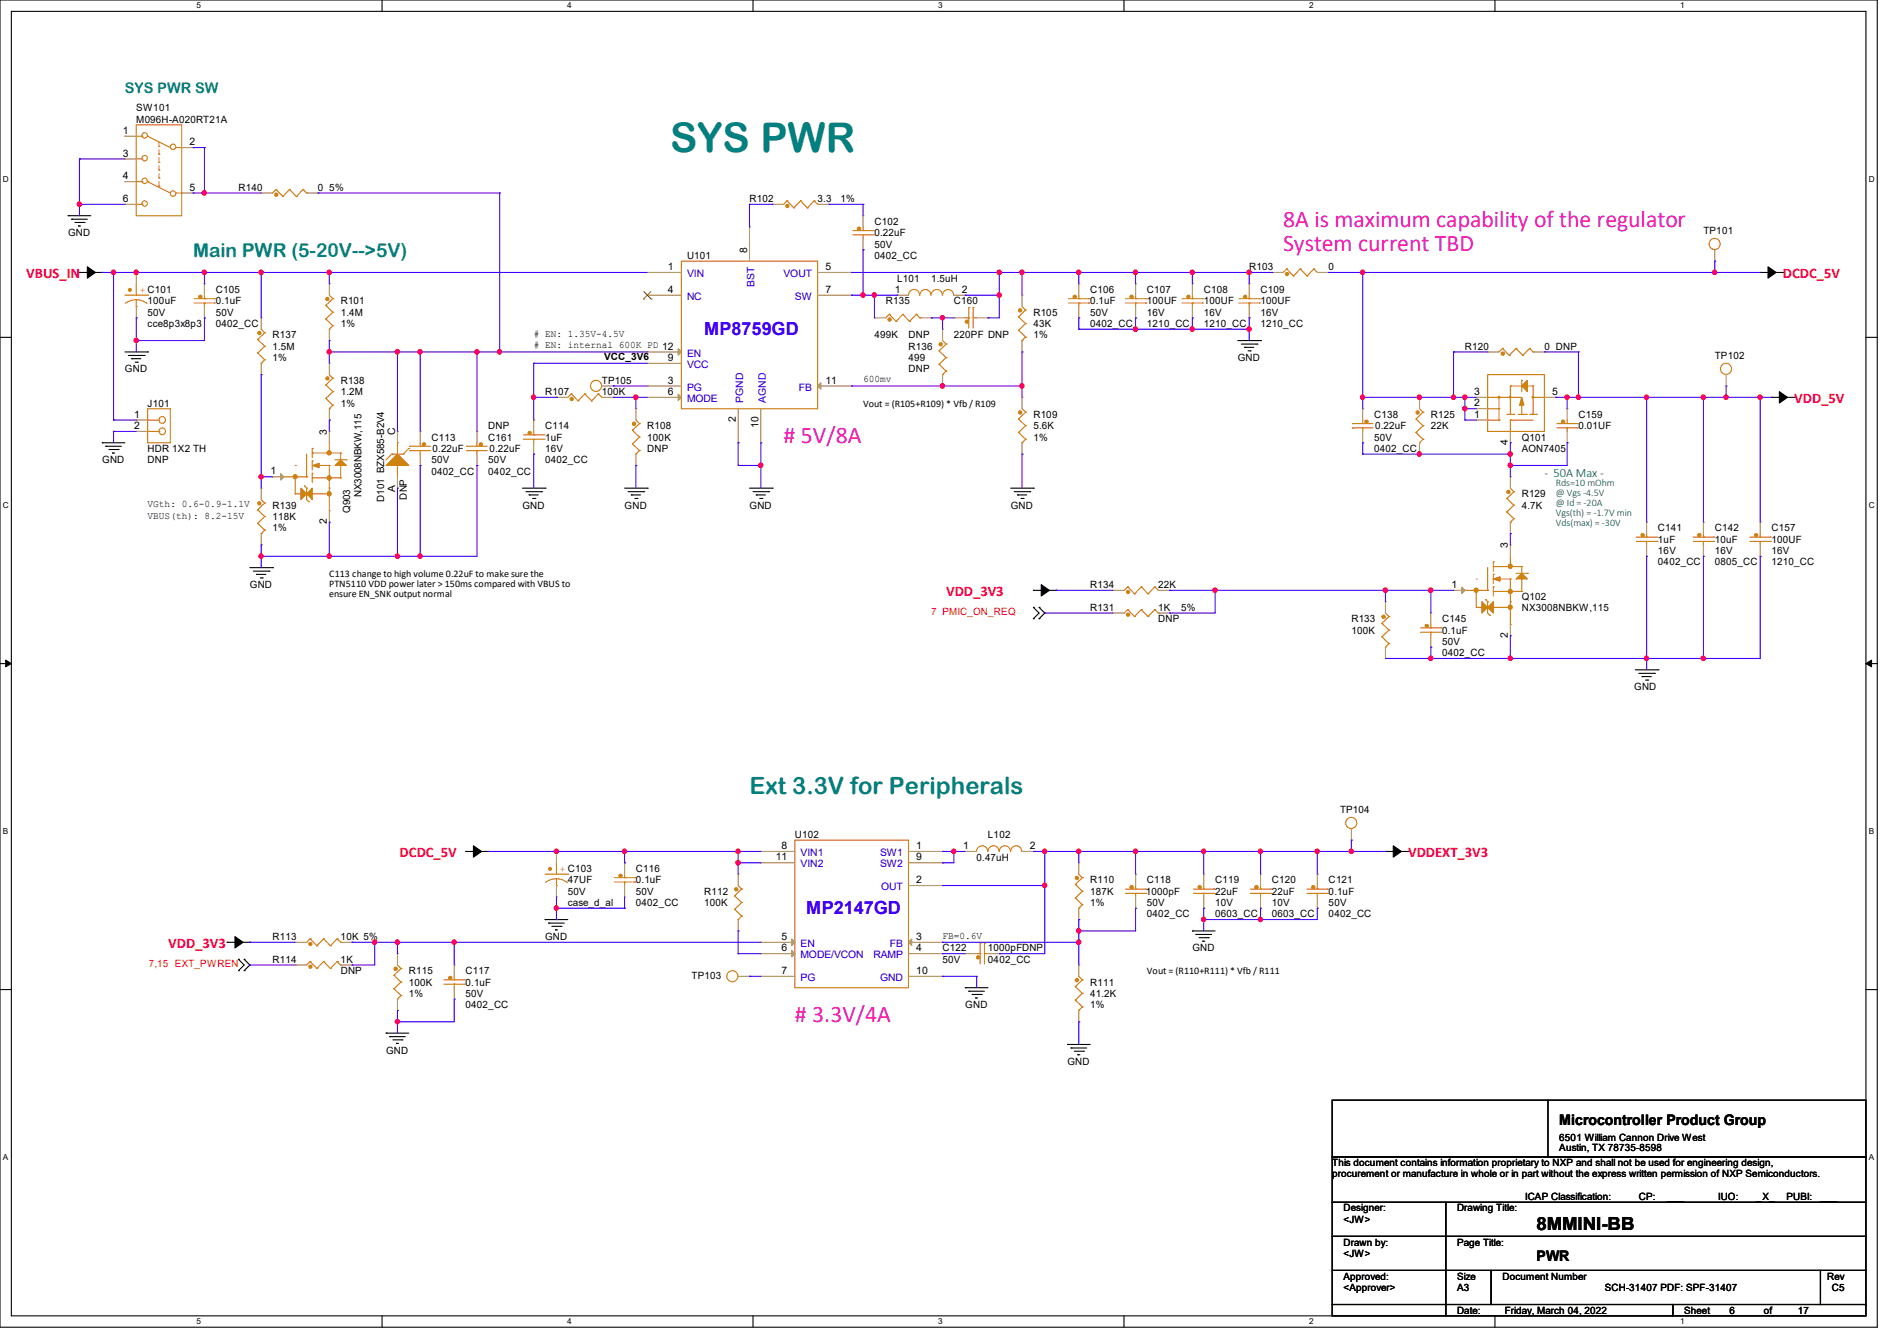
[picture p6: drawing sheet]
<svg xmlns="http://www.w3.org/2000/svg" width="297mm" height="210mm" viewBox="0 0 297 210" stroke-linecap="round" stroke-linejoin="round" font-family="sans-serif">
<defs><g id="words">
<text font-size="6.4" fill="#008080" x="104.9" y="23.8">SYS PWR</text>
<g font-size="3.7" fill="#f0f">
<text x="200.9" y="35.6">8A is maximum capability of the regulator</text>
<text x="200.9" y="39.3">System current TBD</text>
<text x="122.7" y="69.3"># 5V/8A</text>
<text x="124.5" y="160"># 3.3V/4A</text>
</g>
<text font-size="3.7" fill="#008080" x="117.3" y="124.4">Ext 3.3V for Peripherals</text>
<text font-size="3" fill="#008080" x="30.2" y="40.2">Main PWR (5-20V--&gt;5V)</text>
<g font-size="2.8" fill="#00f">
<text x="110.2" y="52.4">MP8759GD</text>
<text x="126.2" y="143.1">MP2147GD</text>
</g>
<text font-size="2.8" x="240.6" y="192.7">8MMINI-BB</text>
<text font-size="2.3" fill="#008080" x="19.6" y="14.6">SYS PWR SW</text>
<g font-size="2.3" fill="#f00">
<text x="4.1" y="43.6">VBUS_IN</text>
<text x="279.1" y="43.6">DCDC_5V</text>
<text x="280.9" y="63.2">VDD_5V</text>
<text x="148.1" y="93.4">VDD_3V3</text>
<text x="62.6" y="134.3">DCDC_5V</text>
<text x="220.5" y="134.3">VDDEXT_3V3</text>
<text x="26.3" y="148.5">VDD_3V3</text>
</g>
<g font-size="2.3">
<text x="244.1" y="176.2">Microcontroller Product Group</text>
<text x="240.6" y="197.5">PWR</text>
</g>
<text font-size="1.9" fill="#008000" x="241.8" y="74.8">- 50A Max -</text>
<g font-size="1.6">
<text x="21.3" y="17.4">SW101</text>
<text x="19.2" y="21">1</text>
<text x="21.3" y="19.2">M096H-A020RT21A</text>
<text x="29.7" y="22.7">2</text>
<text x="19.2" y="24.5">3</text>
<text x="19.2" y="28.1">4</text>
<text x="29.7" y="29.8">5</text>
<text x="37.3" y="29.9">R140</text>
<text x="49.8" y="29.9">0 5%</text>
<text x="19.2" y="31.6">6</text>
<text x="117.3" y="31.7">R102</text>
<text x="128" y="31.7">3.3</text>
<text x="131.6" y="31.7">1%</text>
<text x="136.9" y="35.2">C102</text>
<text x="10.7" y="37">GND</text>
<text x="107.6" y="40.6">U101</text>
<text x="117" y="39.7" transform="rotate(-90 117 39.7)">8</text>
<text x="136.9" y="37">0.22uF</text>
<text x="136.9" y="38.8">50V</text>
<text x="136.9" y="40.6">0402_CC</text>
<text x="266.7" y="36.7">TP101</text>
<text x="23.1" y="47.7">100uF</text>
<text x="33.8" y="45.9">C105</text>
<text x="33.8" y="47.7">0.1uF</text>
<text x="53.3" y="47.7">R101</text>
<text x="104.6" y="42.3">1</text>
<text x="104.6" y="45.8">4</text>
<text x="129.2" y="42.3">5</text>
<text x="129.2" y="45.8">7</text>
<text x="138.7" y="47.7">R135</text>
<text x="140.1" y="45.8">1</text>
<text x="140.5" y="44.1">L101</text>
<text x="145.8" y="44.1">1.5uH</text>
<text x="149.4" y="47.7">C160</text>
<text x="150.6" y="45.8">2</text>
<text x="170.7" y="45.9">C106</text>
<text x="170.7" y="47.7">0.1uF</text>
<text x="179.6" y="45.9">C107</text>
<text x="179.6" y="47.7">100UF</text>
<text x="188.5" y="45.9">C108</text>
<text x="188.5" y="47.7">100UF</text>
<text x="195.6" y="42.3">R103</text>
<text x="197.4" y="45.9">C109</text>
<text x="197.4" y="47.7">100UF</text>
<text x="208" y="42.3">0</text>
<text x="23.1" y="49.4">50V</text>
<text x="23.1" y="51.2">cce8p3x8p3</text>
<text x="33.8" y="49.4">50V</text>
<text x="33.8" y="51.2">0402_CC</text>
<text x="42.7" y="53">R137</text>
<text x="53.3" y="49.4">1.4M</text>
<text x="53.3" y="51.2">1%</text>
<text x="83.6" y="52.8"># EN: 1.35V-4.5V</text>
<text x="136.9" y="53">499K</text>
<text x="142.2" y="53">DNP</text>
<text x="149.4" y="53">220PF DNP</text>
<text x="161.8" y="49.4">R105</text>
<text x="161.8" y="51.2">43K</text>
<text x="161.8" y="53">1%</text>
<text x="170.7" y="49.4">50V</text>
<text x="170.7" y="51.2">0402_CC</text>
<text x="179.6" y="49.4">16V</text>
<text x="179.6" y="51.2">1210_CC</text>
<text x="188.5" y="49.4">16V</text>
<text x="188.5" y="51.2">1210_CC</text>
<text x="197.4" y="49.4">16V</text>
<text x="197.4" y="51.2">1210_CC</text>
<text x="19.6" y="58.3">GND</text>
<text x="42.7" y="54.8">1.5M</text>
<text x="42.7" y="56.6">1%</text>
<text x="83.6" y="54.6"># EN: internal 600K PD 12</text>
<text x="94.6" y="56.3">VCC_3V6</text>
<text x="104.6" y="56.5">9</text>
<text x="135.1" y="59.9">600mv</text>
<text x="142.2" y="54.8">R136</text>
<text x="142.2" y="56.6">499</text>
<text x="142.2" y="58.3">DNP</text>
<text x="193.8" y="56.6">GND</text>
<text x="229.4" y="54.8">R120</text>
<text x="241.8" y="54.8">0 DNP</text>
<text x="268.5" y="56.2">TP102</text>
<text x="21" y="65.4">1</text>
<text x="23.1" y="63.7">J101</text>
<text x="53.3" y="60.1">R138</text>
<text x="53.3" y="61.9">1.2M</text>
<text x="53.3" y="63.7">1%</text>
<text x="85.3" y="61.9">R107</text>
<text x="94.2" y="61.9">100K</text>
<text x="94.2" y="60.1">TP105</text>
<text x="104.6" y="60.1">3</text>
<text x="104.6" y="61.8">6</text>
<text x="129.2" y="60.1">11</text>
<text x="135.1" y="63.7">Vout = (R105+R109) * Vfb / R109</text>
<text x="161.8" y="65.4">R109</text>
<text x="215.1" y="65.4">C138</text>
<text x="224" y="65.4">R125</text>
<text x="230.8" y="61.8">3</text>
<text x="230.8" y="63.6">2</text>
<text x="230.8" y="65.4">1</text>
<text x="243" y="61.8">5</text>
<text x="247.1" y="65.4">C159</text>
<text x="21" y="67.2">2</text>
<text x="23.1" y="70.8">HDR 1X2 TH</text>
<text x="51.2" y="68.1" transform="rotate(-90 51.2 68.1)">3</text>
<text x="61.8" y="68.1" transform="rotate(-90 61.8 68.1)">C</text>
<text x="67.6" y="69">C113</text>
<text x="67.7" y="70.8">0.22uF</text>
<text x="76.5" y="69">C161</text>
<text x="76.5" y="67.2">DNP</text>
<text x="76.6" y="70.8">0.22uF</text>
<text x="85.3" y="67.2">C114</text>
<text x="85.3" y="69">1uF</text>
<text x="85.3" y="70.8">16V</text>
<text x="101.3" y="67.2">R108</text>
<text x="101.3" y="69">100K</text>
<text x="101.3" y="70.8">DNP</text>
<text x="115.2" y="66.1" transform="rotate(-90 115.2 66.1)">2</text>
<text x="118.7" y="67" transform="rotate(-90 118.7 67)">10</text>
<text x="161.8" y="67.2">5.6K</text>
<text x="161.8" y="69">1%</text>
<text x="215.1" y="69">50V</text>
<text x="215.1" y="70.8">0402_CC</text>
<text x="215.3" y="67.2">0.22uF</text>
<text x="224" y="67.2">22K</text>
<text x="236.1" y="69.7" transform="rotate(-90 236.1 69.7)">4</text>
<text x="238.3" y="69">Q101</text>
<text x="238.3" y="70.8">AON7405</text>
<text x="247.1" y="67.2">0.01UF</text>
<text x="16" y="72.6">GND</text>
<text x="23.1" y="72.6">DNP</text>
<text x="42.3" y="74.3">1</text>
<text x="56.6" y="77.9" transform="rotate(-90 56.6 77.9)">NX3008NBKW,115</text>
<text x="61.8" y="77" transform="rotate(-90 61.8 77)">A</text>
<text x="67.6" y="72.6">50V</text>
<text x="67.6" y="74.3">0402_CC</text>
<text x="76.5" y="72.6">50V</text>
<text x="76.5" y="74.3">0402_CC</text>
<text x="85.3" y="72.6">0402_CC</text>
<text x="238.3" y="77.9">R129</text>
<text x="23.1" y="79.5">VGth: 0.6-0.9-1.1V</text>
<text x="23.1" y="81.2">VBUS(th): 8.2-15V</text>
<text x="42.7" y="79.7">R139</text>
<text x="42.7" y="81.4">118K</text>
<text x="42.7" y="83.2">1%</text>
<text x="51.2" y="82.1" transform="rotate(-90 51.2 82.1)">2</text>
<text x="54.8" y="80.3" transform="rotate(-90 54.8 80.3)">Q903</text>
<text x="60.2" y="78.6" transform="rotate(-90 60.2 78.6)">D101 BZX585-B2V4</text>
<text x="63.7" y="78.2" transform="rotate(-90 63.7 78.2)">DNP</text>
<text x="81.8" y="79.7">GND</text>
<text x="97.8" y="79.7">GND</text>
<text x="117.3" y="79.7">GND</text>
<text x="158.2" y="79.7">GND</text>
<text x="238.3" y="79.7">4.7K</text>
<text x="259.6" y="83.2">C141</text>
<text x="268.5" y="83.2">C142</text>
<text x="277.4" y="83.2">C157</text>
<text x="236.1" y="85.9" transform="rotate(-90 236.1 85.9)">3</text>
<text x="259.6" y="85">1uF</text>
<text x="259.6" y="86.8">16V</text>
<text x="259.6" y="88.6">0402_CC</text>
<text x="268.5" y="85">10uF</text>
<text x="268.5" y="86.8">16V</text>
<text x="268.5" y="88.6">0805_CC</text>
<text x="277.4" y="85">100UF</text>
<text x="277.4" y="86.8">16V</text>
<text x="277.4" y="88.6">1210_CC</text>
<text x="39.1" y="92.1">GND</text>
<text x="51.6" y="90.4">C113 change to high volume 0.22uF to make sure the</text>
<text x="51.6" y="91.9">PTN5110 VDD power later &gt; 150ms compared with VBUS to</text>
<text x="51.6" y="93.5">ensure EN_SNK output normal</text>
<text x="170.7" y="95.7">R131</text>
<text x="170.7" y="92.1">R134</text>
<text x="181.4" y="95.7">1K</text>
<text x="181.4" y="92.1">22K</text>
<text x="184.9" y="95.7">5%</text>
<text x="227.2" y="92.1">1</text>
<text x="238.3" y="93.9">Q102</text>
<text x="238.3" y="95.7">NX3008NBKW,115</text>
<text x="181.4" y="97.4">DNP</text>
<text x="211.6" y="97.4">R133</text>
<text x="211.6" y="99.2">100K</text>
<text x="225.8" y="97.4">C145</text>
<text x="225.8" y="99.2">0.1uF</text>
<text x="225.8" y="101">50V</text>
<text x="236.1" y="99.9" transform="rotate(-90 236.1 99.9)">2</text>
<text x="225.8" y="102.8">0402_CC</text>
<text x="255.9" y="108.1">GND</text>
<text x="124.5" y="131.2">U102</text>
<text x="154.7" y="131.2">L102</text>
<text x="209.8" y="127.3">TP104</text>
<text x="99.6" y="136.6">C116</text>
<text x="121.5" y="134.7">11</text>
<text x="122.3" y="133">8</text>
<text x="143.5" y="134.7">9</text>
<text x="143.5" y="133">1</text>
<text x="150.8" y="133">1</text>
<text x="152.9" y="134.8">0.47uH</text>
<text x="161.2" y="133">2</text>
<text x="88.9" y="138.3">47UF</text>
<text x="88.9" y="140.1">50V</text>
<text x="88.9" y="141.9">case_d_al</text>
<text x="99.6" y="138.3">0.1uF</text>
<text x="99.6" y="140.1">50V</text>
<text x="99.6" y="141.9">0402_CC</text>
<text x="110.2" y="140.1">R112</text>
<text x="110.2" y="141.9">100K</text>
<text x="143.5" y="138.3">2</text>
<text x="170.7" y="138.3">R110</text>
<text x="170.7" y="140.1">187K</text>
<text x="170.7" y="141.9">1%</text>
<text x="179.4" y="140.1">1000pF</text>
<text x="179.6" y="138.3">C118</text>
<text x="179.6" y="143.7">0402_CC</text>
<text x="179.6" y="141.9">50V</text>
<text x="190.2" y="138.3">C119</text>
<text x="190.2" y="140.1">22uF</text>
<text x="190.2" y="141.9">10V</text>
<text x="190.2" y="143.7">0603_CC</text>
<text x="199.1" y="138.3">C120</text>
<text x="199.1" y="140.1">22uF</text>
<text x="199.1" y="141.9">10V</text>
<text x="199.1" y="143.7">0603_CC</text>
<text x="208" y="138.3">C121</text>
<text x="208" y="140.1">0.1uF</text>
<text x="208" y="141.9">50V</text>
<text x="208" y="143.7">0402_CC</text>
<text x="42.7" y="147.2">R113</text>
<text x="53.3" y="147.2">10K 5%</text>
<text x="85.3" y="147.2">GND</text>
<text x="122.3" y="149">6</text>
<text x="122.3" y="147.2">5</text>
<text x="143.5" y="149">4</text>
<text x="143.5" y="147.2">3</text>
<text x="147.6" y="149">C122</text>
<text x="147.6" y="147">FB=0.6V</text>
<text x="154.7" y="149">1000pFDNP</text>
<text x="186.7" y="149">GND</text>
<text x="42.7" y="150.8">R114</text>
<text x="53.3" y="150.8">1K</text>
<text x="53.3" y="152.6">DNP</text>
<text x="64" y="152.6">R115</text>
<text x="64" y="154.3">100K</text>
<text x="72.9" y="152.6">C117</text>
<text x="72.9" y="154.3">0.1uF</text>
<text x="108.3" y="153.3">TP103</text>
<text x="122.3" y="152.5">7</text>
<text x="143.5" y="152.5">10</text>
<text x="147.6" y="150.8">50V</text>
<text x="154.7" y="150.8">0402_CC</text>
<text x="170.7" y="154.3">R111</text>
<text x="179.6" y="152.6">Vout = (R110+R111) * Vfb / R111</text>
<text x="64" y="156.1">1%</text>
<text x="72.9" y="156.1">50V</text>
<text x="72.9" y="157.9">0402_CC</text>
<text x="151.1" y="157.9">GND</text>
<text x="170.7" y="156.1">41.2K</text>
<text x="170.7" y="157.9">1%</text>
<text x="60.5" y="165">GND</text>
<text x="167.1" y="166.8">GND</text>
<text x="244.1" y="178.7">6501 William Cannon Drive West</text>
<text x="208.6" y="182.6">This document contains information proprietary to NXP and shall not be used for engineering design,</text>
<text x="208.6" y="184.4">procurement or manufacture in whole or in part without the express written permission of NXP Semiconductors.</text>
<text x="244.1" y="180.3">Austin, TX 78735-8598</text>
<text x="210.4" y="189.7">Designer:</text>
<text x="210.4" y="191.5">&lt;JW&gt;</text>
<text x="228.1" y="189.7">Drawing Title:</text>
<text x="238.8" y="188">ICAP Classification:</text>
<text x="256.6" y="188">CP:</text>
<text x="261" y="188">___</text>
<text x="269" y="188">IUO:</text>
<text x="275" y="188">_X_</text>
<text x="279.7" y="188">PUBI:</text>
<text x="285" y="188">___</text>
<text x="210.4" y="195.1">Drawn by:</text>
<text x="210.4" y="196.8">&lt;JW&gt;</text>
<text x="228.1" y="195.1">Page Title:</text>
<text x="210.4" y="200.4">Approved:</text>
<text x="210.4" y="202.2">&lt;Approver&gt;</text>
<text x="228.1" y="200.4">Size</text>
<text x="228.1" y="202.2">A3</text>
<text x="235.2" y="200.4">Document Number</text>
<text x="251.2" y="202.2">SCH-31407 PDF: SPF-31407</text>
<text x="286.1" y="200.4">Rev</text>
<text x="286.8" y="202.2">C5</text>
<text x="228.1" y="205.7">Date:</text>
<text x="235.6" y="205.7">Friday, March 04, 2022</text>
<text x="263.7" y="205.7">Sheet</text>
<text x="270.8" y="205.7">6</text>
<text x="276.1" y="205.7">of</text>
<text x="281.5" y="205.7">17</text>
</g>
<g font-size="1.6" fill="#cc8006">
<text x="21.9" y="45.8">+ C101</text>
<text x="87.7" y="136.5">+ C103</text>
</g>
<g font-size="1.6" fill="#00c">
<text x="107.6" y="43.4">VIN</text>
<text x="107.6" y="46.9">NC</text>
<text x="118.1" y="45" transform="rotate(-90 118.1 45)">BST</text>
<text x="122.7" y="43.4">VOUT</text>
<text x="124.5" y="46.9">SW</text>
<text x="107.6" y="57.6">VCC</text>
<text x="107.6" y="55.8">EN</text>
<text x="107.6" y="61.2">PG</text>
<text x="107.6" y="63">MODE</text>
<text x="116.3" y="63.1" transform="rotate(-90 116.3 63.1)">PGND</text>
<text x="119.9" y="63.1" transform="rotate(-90 119.9 63.1)">AGND</text>
<text x="125.1" y="61.2">FB</text>
<text x="125.3" y="134.1">VIN1</text>
<text x="125.3" y="135.8">VIN2</text>
<text x="137.8" y="135.8">SW2</text>
<text x="137.8" y="134.1">SW1</text>
<text x="138" y="139.4">OUT</text>
<text x="125.3" y="148.3">EN</text>
<text x="139.3" y="148.3">FB</text>
<text x="125.3" y="150.1">MODE/VCON</text>
<text x="125.3" y="153.6">PG</text>
<text x="136.8" y="150.1">RAMP</text>
<text x="137.8" y="153.6">GND</text>
</g>
<g font-size="1.6" fill="#008000">
<text x="243.6" y="76.2">Rds=10 mOhm</text>
<text x="243.6" y="77.7">@ Vgs -4.5V</text>
<text x="243.6" y="79.3">@ Id = -20A</text>
<text x="243.6" y="80.9">Vgs(th) = -1.7V min</text>
<text x="243.6" y="82.4">Vds(max) = -30V</text>
</g>
<g font-size="1.6" fill="#f00">
<text x="145.8" y="96.4">7 PMIC_ON_REQ</text>
<text x="23.3" y="151.5">7,15 EXT_PWREN</text>
</g>
<g font-size="1.3">
<text x="30.8" y="1.3">5</text>
<text x="88.8" y="1.3">4</text>
<text x="146.9" y="1.3">3</text>
<text x="205" y="1.3">2</text>
<text x="263.1" y="1.3">1</text>
<text x=".5" y="28.4">D</text>
<text x="292.6" y="28.4">D</text>
<text x=".5" y="79.5">C</text>
<text x="292.6" y="79.5">C</text>
<text x=".5" y="130.6">B</text>
<text x="292.6" y="130.6">B</text>
<text x=".5" y="181.7">A</text>
<text x="292.6" y="181.7">A</text>
<text x="30.8" y="207.4">5</text>
<text x="88.8" y="207.4">4</text>
<text x="146.9" y="207.4">3</text>
<text x="205" y="207.4">2</text>
<text x="263.1" y="207.4">1</text>
</g>
</g></defs>
<path d="M0 0h293.9v207.9h-293.9zM1.8 1.8h290.3v204.3h-290.3z" fill="none" stroke="#000" stroke-width=".17"/>
<g fill="#fff">
<path d="M30.8 .2h.7v1.4h-.7z"/>
<path d="M30.8 206.2h.7v1.4h-.7z"/>
</g>
<path d="M59.8 0v1.8M59.8 206.1v1.8" fill="none" stroke="#000" stroke-width=".17"/>
<g fill="#fff">
<path d="M88.8 .2h.7v1.4h-.7z"/>
<path d="M88.8 206.2h.7v1.4h-.7z"/>
</g>
<path d="M117.9 0v1.8M117.9 206.1v1.8" fill="none" stroke="#000" stroke-width=".17"/>
<g fill="#fff">
<path d="M146.9 .2h.7v1.4h-.7z"/>
<path d="M146.9 206.2h.7v1.4h-.7z"/>
</g>
<path d="M176 0v1.8M176 206.1v1.8" fill="none" stroke="#000" stroke-width=".17"/>
<g fill="#fff">
<path d="M205 .2h.7v1.4h-.7z"/>
<path d="M205 206.2h.7v1.4h-.7z"/>
</g>
<path d="M234.1 0v1.8M234.1 206.1v1.8" fill="none" stroke="#000" stroke-width=".17"/>
<g fill="#fff">
<path d="M263.1 .2h.6v1.4h-.6z"/>
<path d="M263.1 206.2h.6v1.4h-.6z"/>
<path d="M.5 27.3h.9v1.4h-.9z"/>
<path d="M292.6 27.3h.9v1.4h-.9z"/>
<path d="M.5 78.4h.9v1.4h-.9z"/>
<path d="M292.6 78.4h.9v1.4h-.9z"/>
</g>
<path d="M0 52.8h1.8M292.1 52.8h1.8" fill="none" stroke="#000" stroke-width=".17"/>
<g fill="#fff">
<path d="M.5 129.5h.8v1.4h-.8z"/>
<path d="M292.6 129.5h.8v1.4h-.8z"/>
</g>
<path d="M0 103.9h1.8M292.1 103.9h1.8" fill="none" stroke="#000" stroke-width=".17"/>
<path d="M.9 103.4l.9 .5-.9 .5zM292.1 103.9l.9-.5v1z" fill="#000" stroke="#000" stroke-width=".16"/>
<g fill="#fff">
<path d="M.5 180.5h.8v1.4h-.8z"/>
<path d="M292.6 180.5h.8v1.4h-.8z"/>
</g>
<g fill="none" stroke="#000" stroke-width=".17">
<path d="M10.7 33.8h.1M10.7 33.8h3.5M11.2 34.3h.1M11.2 34.3h2.5M11.7 34.8h1.5M12.3 35.4h.1M12.3 35.4h.3M13.2 34.8h.1M12.4 42.7h.1M12.4 42.7h2M14.8 42.7h1.2M16 42.7h.1"/>
<path d="M19.6 55.1h3.5M20.1 55.7h2.5M20.6 56.2h.1M20.6 56.2h1.5M21.2 56.7h.3M21.5 56.7h.1M22.6 55.7h.1M23.1 55.1h.1M193.8 53.3h3.6M194.4 53.9h2.4M194.9 54.4h.1M194.9 54.4h1.4"/>
<path d="M195.4 54.9h.3M195.7 54.9h.1M196.8 53.9h.1M197.4 53.3h.1M275.6 42.7h.1M275.6 42.7h1.2M277.2 42.7h1.9M279.1 42.7h.1M16 69.3h.1M16 69.3h3.6M16.6 69.9h.1M16.6 69.9h2.4"/>
<path d="M17.1 70.4h1.4M17.6 71h.1M17.6 71h.3M18.5 70.4h.1M81.8 76.5h3.5M82.3 77h2.5M82.8 77.5h.1M82.8 77.5h1.5M83.4 78.1h.3M83.7 78.1h.1M84.8 77h.1M85.3 76.5h.1"/>
<path d="M97.8 76.5h3.5M98.3 77h2.5M98.8 77.5h.1M98.8 77.5h1.5M99.4 78.1h.3M99.7 78.1h.1M100.8 77h.1M101.3 76.5h.1M117.3 76.5h3.6M117.9 77h2.5M118.4 77.5h.1M118.4 77.5h1.4"/>
<path d="M119 78.1h.3M119.3 78.1h.1M120.4 77h.1M120.9 76.5h.1M158.2 76.5h3.6M158.8 77h2.4M159.3 77.5h.1M159.3 77.5h1.4M159.9 78.1h.3M160.2 78.1h.1M161.2 77h.1M161.8 76.5h.1"/>
<path d="M277.4 62.2h.1M277.4 62.2h1.2M279 62.2h1.9M280.9 62.2h.1M39.1 88.9h3.6M39.7 89.5h2.4M40.2 90h.1M40.2 90h1.4M40.7 90.5h.4M41.1 90.5h.1M42.1 89.5h.1M42.7 88.9h.1"/>
<path d="M161.8 92.5h.1M161.8 96.9h.1M161.8 95.1h.1M161.8 92.5h1.9M161.8 95.1l.9 .9-.9 .9M162.7 95.1h.1M162.7 96.9h.1M162.7 95.1l.9 .9-.9 .9M164.1 92.5h1.3M165.4 92.5h.1M256 104.9h3.6M256.6 105.5h2.4"/>
<path d="M257.1 106h.1M257.1 106h1.4M257.6 106.5h.4M258 106.5h.1M259 105.5h.1M259.6 104.9h.1M72.9 133.3h.1M72.9 133.3h1.9M75.2 133.3h1.3M76.5 133.3h.1M216.9 133.3h.1M216.9 133.3h1.2"/>
<path d="M218.5 133.3h2M220.5 133.3h.1M0 155h1.8M35.6 147.6h.1M35.6 147.6h1.9M37.3 152h.1M37.3 150.2h.1M37.3 150.2l.9 .9-.9 .9M37.9 147.6h1.2M38.2 150.2h.1M38.2 152h.1M38.2 150.2l.9 .9-.9 .9"/>
<path d="M39.1 147.6h.1M85.3 144h.1M85.3 144h3.6M85.9 144.6h.1M85.9 144.6h2.4M86.4 145.1h1.4M87 145.6h.1M87 145.6h.3M87.8 145.1h.1M151.1 154.7h.1M151.1 154.7h3.6M151.7 155.2h.1"/>
<path d="M151.7 155.2h2.4M152.2 155.7h1.4M152.7 156.3h.1M152.7 156.3h.4M153.6 155.7h.1M186.7 145.8h.1M186.7 145.8h3.5M187.2 146.3h.1M187.2 146.3h2.5M187.7 146.9h1.5M188.3 147.4h.1M188.3 147.4h.3"/>
<path d="M189.2 146.9h.1M292.1 155h1.8M60.5 161.8h.1M60.5 161.8h3.5M61 162.3h.1M61 162.3h2.5M61.5 162.9h1.4M62.1 163.4h.1M62.1 163.4h.3M62.9 162.9h.1M167.1 163.6h.1M167.1 163.6h3.6"/>
<path d="M167.7 164.1h.1M167.7 164.1h2.4M168.2 164.6h1.4M168.7 165.2h.1M168.7 165.2h.4M169.6 164.6h.1M208.6 172.3h83.5v8.9h-83.5zM242.4 172.3v8.9M208.6 188.3h17.8v5.3h-17.8zM208.6 193.6h17.8v5.4h-17.8zM208.6 199h17.8v5.3h-17.8zM208.6 181.2h83.5v7.1h-83.5z"/>
<path d="M226.4 188.3h65.7v5.3h-65.7zM226.4 193.6h65.7v5.4h-65.7zM226.4 199h7.1v5.3h-7.1zM233.5 199h51.5v5.3h-51.5zM242.4 181.2h.1M285 199h7.1v5.3h-7.1zM208.6 204.3h17.8v1.8h-17.8zM226.4 204.3h35.5v1.8h-35.5zM261.9 204.3h30.2v1.8h-30.2z"/>
</g>
<g fill="#000" stroke="#000" stroke-width=".17">
<path d="M13.7 41.8l1.2 .9-1.2 .9z" fill-rule="evenodd"/>
<path d="M276.8 41.8l1.3 .9-1.3 .9z" fill-rule="evenodd"/>
<path d="M278.6 61.3l1.3 .9-1.3 .9z" fill-rule="evenodd"/>
<path d="M163 91.6l1.3 .9-1.3 .8z" fill-rule="evenodd"/>
<path d="M74.1 132.5l1.3 .8-1.3 .9z" fill-rule="evenodd"/>
<path d="M218.1 132.5l1.3 .8-1.3 .9z" fill-rule="evenodd"/>
<path d="M36.8 146.7l1.3 .9-1.3 .9z" fill-rule="evenodd"/>
</g>
<g fill="none" stroke="#cc8006" stroke-width=".17">
<path d="M21.3 19.6h7.1v14.2h-7.1zM21.3 21.3h.9M21.3 24.9h.9M21.3 28.4h.9M21.3 32h.9M22.2 21.3h.1M22.2 24.9h.1M22.2 28.4h.1M22.2 32h.1M23.1 21.3h.1M23.1 28.4h.1M23.1 21.3l3.6 1.8"/>
<path d="M23.1 28.4l3.6 1.8M24.9 22.9h.1M24.9 24.2h.1M24.9 25.4h.1M24.9 26.7h.1M24.9 27.9h.1M24.9 29.2h.1M24.9 22.2v.7M24.9 23.5v.7M24.9 24.7v.7M24.9 26v.7M24.9 27.2v.7"/>
<path d="M24.9 28.4v.8M27.6 23.1h.8M27.6 30.2h.8M28.4 23.1h.1M28.4 30.2h.1M43.2 29.7h.1M43.2 29.7l-.5 .5M43.2 29.7l1.1 1.1M44.3 30.8h.1M45.3 29.7h.1M45.3 29.7l-1 1.1M45.3 29.7l1.1 1.1"/>
<path d="M46.4 30.8h.1M47.5 29.7h.1M47.5 29.7l-1.1 1.1M47.5 29.7l.5 .5M48 30.2h.1M123.2 31.5h.1M123.2 31.5l-.5 .5M123.2 31.5l1.1 1.1M124.3 32.6h.1M125.3 31.5h.1M125.3 31.5l-1 1.1M125.3 31.5l1.1 1.1"/>
<path d="M126.4 32.6h.1M127.5 31.5h.1M127.5 31.5l-1.1 1.1M127.5 31.5l.5 .5M128 32h.1M133.5 36.8h3.2M133.5 36.1h3.2M135.1 36.8h.1M135.1 36.1h.1M135.1 35.6v.5M135.1 36.8v.5M136.7 36.8h.1"/>
<path d="M136.7 36.1h.1M19.6 46.2h3.5M21.3 48h.1M21.3 46.2h.1M21.3 46.9l1.1 .3 .6 .3M21.3 46.9l-.7 .1-1 .5M21.3 44.4v1.8M21.3 46.9v1.1M23.1 46.2h.1M30.4 47.5h3.2M30.4 46.8h3.2M32 47.5h.1"/>
<path d="M32 46.8h.1M32 46.2v.6M32 47.5v.5M33.6 47.5h.1M33.6 46.8h.1M40.3 53.2h.1M40.3 55.3h.1M40.3 53.2l1.1 1M40.3 55.3l1.1 1M40.9 56.9h.1M40.9 51.6l.5 .5M41.4 52.1h.1"/>
<path d="M41.4 54.2h.1M41.4 56.3h.1M41.4 52.1l-1.1 1.1M41.4 54.2l-1.1 1.1M41.4 56.3l-.5 .6M51 47.8h.1M51 50h.1M51 47.8l1.1 1.1M51 50l1.1 1M51.6 51.6h.1M51.6 58.7l.5 .5M51.6 46.2l.5 .6"/>
<path d="M52.1 59.2h.1M52.1 46.8h.1M52.1 48.9h.1M52.1 51h.1M52.1 59.2l-1.1 1.1M52.1 46.8l-1.1 1M52.1 48.9l-1.1 1.1M52.1 51l-.5 .6M106.7 40.9h21.3v23.1h-21.3zM139.2 49.2h.1M139.2 49.2l-.5 .6M139.2 49.2l1.1 1.1"/>
<path d="M140.3 50.3h.1M141.4 49.2h.1M141.4 49.2l-1.1 1.1M141.4 49.2l1 1.1M142.4 50.3h.1M143.5 49.2h.1M143.5 49.2l-1.1 1.1M143.5 49.2l.5 .6M144 46.2a.87 .87 0 0 0-.9-.9 .87 .87 0 0 0-.9 .9M144 49.8h.1M145.8 46.2a.87 .87 0 0 0-.9-.9 .87 .87 0 0 0-.9 .9M147 54.9h.1"/>
<path d="M147 57.1h.1M147 54.9l1.1 1.1M147 57.1l1.1 1M147.5 46.2a.87 .87 0 0 0-.8-.9 .87 .87 0 0 0-.9 .9M147.6 58.7h.1M147.6 53.3l.5 .6M148.1 53.9h.1M148.1 56h.1M148.1 58.1h.1M148.1 53.9l-1.1 1M148.1 56l-1.1 1.1M148.1 58.1l-.5 .6"/>
<path d="M149.3 46.2a.87 .87 0 0 0-.9-.9 .87 .87 0 0 0-.8 .9M151.1 49.8h.6M151.7 48.2h.1M151.7 49.8h.1M151.7 48.2v3.2M152.4 48.2h.1M152.4 49.8h.1M152.4 48.2v3.2M152.4 49.8h.5M159.5 49.6h.1M159.5 51.7h.1M159.5 49.6l1.1 1.1"/>
<path d="M159.5 51.7l1.1 1.1M160 53.3h.1M160 48l.6 .6M160.6 48.6h.1M160.6 50.7h.1M160.6 52.8h.1M160.6 48.6l-1.1 1M160.6 50.7l-1.1 1M160.6 52.8l-.6 .5M167.3 47.5h3.2M167.3 46.8h3.2M168.9 47.5h.1"/>
<path d="M168.9 46.8h.1M168.9 46.2v.6M168.9 47.5v.5M170.5 47.5h.1M170.5 46.8h.1M176.2 47.5h3.2M176.2 46.8h3.2M177.8 47.5h.1M177.8 46.8h.1M177.8 46.2v.6M177.8 47.5v.5M179.4 47.5h.1"/>
<path d="M179.4 46.8h.1M185.1 47.5h3.2M185.1 46.8h3.2M186.7 47.5h.1M186.7 46.8h.1M186.7 46.2v.6M186.7 47.5v.5M188.3 47.5h.1M188.3 46.8h.1M194 47.5h3.2M194 46.8h3.2M195.6 47.5h.1"/>
<path d="M195.6 46.8h.1M195.6 46.2v.6M195.6 47.5v.5M197.2 47.5h.1M197.2 46.8h.1M201.5 42.1h.1M201.5 42.1l-.6 .6M201.5 42.1l1 1.1M202.5 43.2h.1M203.6 42.1h.1M203.6 42.1l-1.1 1.1M203.6 42.1l1 1.1"/>
<path d="M204.6 43.2h.1M205.7 42.1h.1M205.7 42.1l-1.1 1.1M205.7 42.1l.5 .6M206.2 42.7h.1M232.9 58.7h8.9v8.9h-8.9zM235.2 54.6h.1M235.2 54.6l-.5 .5M235.2 54.6l1.1 1.1M236.3 55.7h.1M237.4 54.6h.1M237.4 54.6l-1.1 1.1"/>
<path d="M237.4 54.6l1 1.1M238.3 59.6h.1M238.3 59.6v1.7M238.4 55.7h.1M239.5 54.6h.1M239.5 54.6l-1.1 1.1M239.5 54.6l.5 .5M240 55.1h.1M23.1 64h3.6v5.3h-3.6zM23.1 65.8h1.8M23.1 67.6h1.8M24.9 65.8h.1"/>
<path d="M24.9 67.6h.1M40.3 79.8h.1M40.3 79.8l1.1 1.1M40.9 78.2l.5 .6M41.4 78.8h.1M41.4 78.8l-1.1 1M44.4 74.7h3.6M46.2 72.9h.1M46.2 77.3h.1M46.2 74.7h.1M46.2 77.3h5.4M46.2 74.7v2.6"/>
<path d="M47.7 76.1h.1M47.7 76.1l.3 .4M48 74.7h.1M48 76.5h.1M48 71.1v3.6M48 76.5v1.7l.3 .4M48.3 78.6h.1M48.9 74.1h.1M48.9 72.2h.1M48.9 70.2h.1M48.9 71h.1M48.9 70.2v1.5"/>
<path d="M48.9 72.2v1.4M48.9 74.1v1.5M48.9 74.8h4.4M48.9 71h4.4M49.8 72.9h1.8M51 60.3h.1M51 62.4h.1M51 60.3l1.1 1M51 62.4l1.1 1.1M51.6 64h.1M51.6 71h.1M51.6 72.9h.1"/>
<path d="M51.6 76.5h.1M51.6 77.3h.1M51.6 69.3v1.7M51.6 72.9v7.1M52.1 61.3h.1M52.1 63.5h.1M52.1 61.3l-1.1 1.1M52.1 63.5l-.5 .5M52.5 72h1.7M53.3 74.8h.1M53.3 72.9h.1M53.3 71h.1"/>
<path d="M53.3 71v1M53.3 72.9v1.9M54.2 72h.1M61.3 71.1h.1M61.3 71.1h1.8M61.3 71.1l-.8 .9M62.2 72.9h.1M62.2 69.3h.1M62.2 69.3v1.8M62.2 72.9v1.8M63.1 71.1h.1M64 70.2h.1"/>
<path d="M64 70.2l-.9 .9M64.2 70.6h.1M64.2 69.9h.1M64.2 70.6h3.2M64.2 69.9h3.2M65.8 70.6h.1M65.8 69.9h.1M65.8 69.3v.6M65.8 70.6v.5M73.1 70.6h.1M73.1 69.9h.1M73.1 70.6h3.2"/>
<path d="M73.1 69.9h3.2M74.7 70.6h.1M74.7 69.9h.1M74.7 69.3v.6M74.7 70.6v.5M82 68.8h3.2M82 68.1h3.2M83.6 68.8h.1M83.6 68.1h.1M83.6 67.6v.5M83.6 68.8v.5M85.2 68.8h.1"/>
<path d="M85.2 68.1h.1M89.5 61.7h.1M89.5 61.7l-.6 .5M89.5 61.7l1 1.1M90.5 62.8h.1M91.6 61.7h.1M91.6 61.7l-1.1 1.1M91.6 61.7l1 1.1M92.6 62.8h.1M93.7 61.7h.1M93.7 61.7l-1.1 1.1M93.7 61.7l.5 .5"/>
<path d="M94.2 62.2h.1M99 67.4h.1M99 69.5h.1M99 67.4l1.1 1.1M99 69.5l1.1 1.1M99.6 71.1h.1M99.6 65.8l.5 .5M100.1 66.3h.1M100.1 68.5h.1M100.1 70.6h.1M100.1 66.3l-1.1 1.1M100.1 68.5l-1.1 1"/>
<path d="M100.1 70.6l-.5 .5M159.5 65.6h.1M159.5 67.7h.1M159.5 65.6l1.1 1.1M159.5 67.7l1.1 1.1M160 69.3h.1M160 64l.6 .6M160.6 64.6h.1M160.6 66.7h.1M160.6 68.8h.1M160.6 64.6l-1.1 1M160.6 66.7l-1.1 1"/>
<path d="M160.6 68.8l-.6 .5M211.8 67h.1M211.8 66.3h.1M211.8 67h3.2M211.8 66.3h3.2M213.4 67h.1M213.4 66.3h.1M213.4 65.8v.5M213.4 67v.6M221.7 65.6h.1M221.7 67.7h.1M221.7 65.6l1.1 1.1"/>
<path d="M221.7 67.7l1.1 1.1M222.2 69.3h.1M222.2 64l.6 .6M222.8 64.6h.1M222.8 66.7h.1M222.8 68.8h.1M222.8 64.6l-1.1 1M222.8 66.7l-1.1 1M222.8 68.8l-.6 .5M232.9 62.2h.1M232.9 64h.1M232.9 62.2h5.4"/>
<path d="M232.9 65.8h1.8M232.9 64h1.8M234.7 62.2h.1M234.7 64h.1M234.7 65.8h.1M234.7 62.2v3.6M235.9 78.1h.1M235.9 64.9h1.1M235.9 78.1l1.1 1M236.5 60.5h.1M236.5 67.6h.1M236.5 65.8h.1"/>
<path d="M236.5 60.5v4.4M236.5 65.8v1.8M236.5 60.5h1.8M236.5 65.8h3.5M236.5 76.5l.5 .5M237 64.9h.1M237 77h.1M237 79.1h.1M237 77l-1.1 1.1M237 79.1l-1.1 1.1M237.7 64.9h1.3M238.3 63.3h.1"/>
<path d="M238.3 60.5h.1M238.3 63.3v1.6M239 64.9h.1M239.1 60.5h.9M239.5 64.9h1.1M240 64.9h.1M240 60.5h.1M240 62.2h1.8M240 60.5v4.4M240.6 64.9h.1M241.8 62.2h.1M243.8 67h3.2"/>
<path d="M243.8 66.3h3.2M245.4 67h.1M245.4 66.3h.1M245.4 65.8v.5M245.4 67v.6M247 67h.1M247 66.3h.1M40.3 82h.1M40.3 82l1.1 1M40.9 83.6h.1M41.4 80.9h.1M41.4 83h.1"/>
<path d="M41.4 80.9l-1.1 1.1M41.4 83l-.5 .6M51.6 80h.1M176.6 95.5h.1M176.6 91.9h.1M176.6 95.5l-.6 .5M176.6 95.5l1 1.1M176.6 91.9l-.6 .6M176.6 91.9l1 1.1M177.6 96.6h.1M177.6 93h.1M178.7 95.5h.1"/>
<path d="M178.7 91.9h.1M178.7 95.5l-1.1 1.1M178.7 95.5l1 1.1M178.7 91.9l-1.1 1.1M178.7 91.9l1 1.1M179.7 96.6h.1M179.7 93h.1M180.8 95.5h.1M180.8 91.9h.1M180.8 95.5l-1.1 1.1M180.8 95.5l.6 .5M180.8 91.9l-1.1 1.1"/>
<path d="M180.8 91.9l.6 .6M181.4 96h.1M181.4 92.5h.1M216.4 97.6h.1M216.4 99.7h.1M216.4 97.6l1.1 1.1M216.4 99.7l1.1 1.1M216.9 96l.6 .6M217.5 96.6h.1M217.5 98.7h.1M217.5 96.6l-1.1 1M217.5 98.7l-1.1 1"/>
<path d="M222.4 99h3.2M222.4 98.3h3.2M224 99h.1M224 98.3h.1M224 97.8v.5M224 99v.6M225.6 99h.1M225.6 98.3h.1M229.4 92.5h3.5M231.1 90.7h.1M231.1 95.1h.1M231.1 92.5h.1"/>
<path d="M231.1 95.1h5.4M231.1 92.5v2.6M232.6 93.9h.1M232.6 93.9l.3 .3M232.9 92.5h.1M232.9 94.2h.1M232.9 88.9v3.6M232.9 94.2v1.8l.4 .4M233.3 96.4h.1M233.8 91.9h.1M233.8 90h.1M233.8 88h.1"/>
<path d="M233.8 88.7h.1M233.8 88v1.5M233.8 90v1.4M233.8 91.9v1.4M233.8 92.6h4.5M233.8 88.7h4.5M234.7 90.7h1.8M235.9 80.2h.1M235.9 80.2l1.1 1M236.5 88.7h.1M236.5 90.7h.1M236.5 94.2h.1"/>
<path d="M236.5 95.1h.1M236.5 97.8h.1M236.5 81.8h.1M236.5 87.1v1.6M236.5 90.7v7.1M237 81.2h.1M237 81.2l-.5 .6M237.4 89.8h1.7M238.3 92.6h.1M238.3 90.7h.1M238.3 88.7h.1M238.3 88.7v1.1"/>
<path d="M238.3 90.7v1.9M239.1 89.8h.1M256.2 84.8h3.2M256.2 84.1h3.2M257.8 84.8h.1M257.8 84.1h.1M257.8 83.6v.5M257.8 84.8v.5M259.4 84.8h.1M259.4 84.1h.1M265.1 84.8h3.2M265.1 84.1h3.2"/>
<path d="M266.7 84.8h.1M266.7 84.1h.1M266.7 83.6v.5M266.7 84.8v.5M268.3 84.8h.1M268.3 84.1h.1M274 84.8h3.2M274 84.1h3.2M275.6 84.8h.1M275.6 84.1h.1M275.6 83.6v.5M275.6 84.8v.5"/>
<path d="M277.2 84.8h.1M277.2 84.1h.1M216.9 101.3h.1M217.5 100.8h.1M217.5 100.8l-.6 .5M85.3 136.9h3.6M87.1 138.7h.1M87.1 136.9h.1M87.1 137.6l1.1 .2 .6 .4M87.1 137.6l-.7 .1-1 .5M87.1 135.1v1.8M87.1 137.6v1.1"/>
<path d="M88.9 136.9h.1M96.2 138.1h3.2M96.2 137.5h3.2M97.8 138.1h.1M97.8 137.5h.1M97.8 136.9v.6M97.8 138.1v.6M99.4 138.1h.1M99.4 137.5h.1M115.6 138.7l.5 .5M116.1 139.2h.1M116.1 139.2l-1.1 1.1"/>
<path d="M124.5 131.6h17.7v23.1h-17.7zM154.6 133.3a.87 .87 0 0 0-.8-.8 .87 .87 0 0 0-.9 .9M156.4 133.3a.87 .87 0 0 0-.8-.8 .87 .87 0 0 0-.9 .9M158.2 133.3a.87 .87 0 0 0-.9-.8 .87 .87 0 0 0-.8 .9M160 133.3a.87 .87 0 0 0-.9-.8 .87 .87 0 0 0-.9 .9M168.4 138.5h.1M168.4 138.5l1.1 1.1M168.9 136.9l.6 .6M169.5 137.5h.1M169.5 139.6h.1M169.5 137.5l-1.1 1M169.5 139.6l-1.1 1"/>
<path d="M176.2 139.9h3.2M176.2 139.2h3.2M177.8 139.9h.1M177.8 139.2h.1M177.8 138.7v.5M177.8 139.9v.6M179.4 139.9h.1M179.4 139.2h.1M186.9 139.9h3.2M186.9 139.2h3.2M188.5 139.9h.1M188.5 139.2h.1"/>
<path d="M188.5 138.7v.5M188.5 139.9v.6M190.1 139.9h.1M190.1 139.2h.1M195.7 139.9h3.3M195.7 139.2h3.3M197.4 139.9h.1M197.4 139.2h.1M197.4 138.7v.5M197.4 139.9v.6M199 139.9h.1M199 139.2h.1"/>
<path d="M204.6 139.9h3.3M204.6 139.2h3.3M206.2 139.9h.1M206.2 139.2h.1M206.2 138.7v.5M206.2 139.9v.6M207.9 139.9h.1M207.9 139.2h.1M48.6 150.6h.1M48.6 147h.1M48.6 150.6l-.6 .5M48.6 150.6l1 1.1"/>
<path d="M48.6 147l-.6 .6M48.6 147l1 1.1M49.6 151.7h.1M49.6 148.1h.1M50.7 150.6h.1M50.7 147h.1M50.7 150.6l-1.1 1.1M50.7 150.6l1 1.1M50.7 147l-1.1 1.1M50.7 147l1 1.1M51.7 151.7h.1M51.7 148.1h.1"/>
<path d="M52.8 150.6h.1M52.8 147h.1M52.8 150.6l-1.1 1.1M52.8 150.6l.5 .5M52.8 147l-1.1 1.1M52.8 147l.5 .6M53.3 151.1h.1M53.3 147.6h.1M61.7 152.7h.1M61.7 154.9h.1M61.7 152.7l1.1 1.1M61.7 154.9l1.1 1"/>
<path d="M62.2 156.5h.1M62.2 151.1l.6 .6M62.8 151.7h.1M62.8 153.8h.1M62.8 155.9h.1M62.8 151.7l-1.1 1M62.8 153.8l-1.1 1.1M62.8 155.9l-.6 .6M69.5 154.1h3.2M69.5 153.5h3.2M71.1 154.1h.1M71.1 153.5h.1"/>
<path d="M71.1 152.9v.6M71.1 154.1v.6M72.7 154.1h.1M72.7 153.5h.1M115 140.3h.1M115 142.4h.1M115 140.3l1.1 1.1M115 142.4l1.1 1.1M115.6 144h.1M116.1 141.4h.1M116.1 143.5h.1M116.1 141.4l-1.1 1"/>
<path d="M116.1 143.5l-.5 .5M152.9 149.4h.6M153.5 147.7h.1M153.5 149.4h.1M153.5 147.7v3.3M154.1 147.7h.1M154.1 149.4h.1M154.1 147.7v3.3M154.1 149.4h.6M168.4 140.6h.1M168.4 154.5h.1M168.4 156.6h.1"/>
<path d="M168.4 140.6l1.1 1.1M168.4 154.5l1.1 1.1M168.4 156.6l1.1 1.1M168.9 142.2h.1M168.9 158.2h.1M168.9 152.9l.6 .6M169.5 141.7h.1M169.5 153.5h.1M169.5 155.6h.1M169.5 157.7h.1M169.5 141.7l-.6 .5M169.5 153.5l-1.1 1"/>
<path d="M169.5 155.6l-1.1 1M169.5 157.7l-.6 .5"/>
<circle cx="22.6" cy="31.9" r=".42"/>
<circle cx="22.6" cy="21.2" r=".42"/>
<circle cx="22.6" cy="24.8" r=".42"/>
<circle cx="22.6" cy="28.3" r=".42"/>
<circle cx="27.1" cy="30.3" r=".42"/>
<circle cx="27.1" cy="23" r=".42"/>
<circle cx="268.5" cy="38.2" r=".87"/>
<circle cx="270.2" cy="57.8" r=".87"/>
<circle cx="25.4" cy="67.5" r=".52"/>
<circle cx="25.4" cy="65.8" r=".52"/>
<circle cx="93.3" cy="60.4" r=".87"/>
<circle cx="211.6" cy="128.9" r=".87"/>
<circle cx="114.7" cy="152.9" r=".87"/>
</g>
<g fill="#cc8006" stroke="#cc8006" stroke-width=".17">
<path d="M238.3 89.8l.8 .9h-1.7z"/>
<path d="M233.8 90.7l1.1-.4v.7z"/>
<path d="M232.9 95.1l.9-.9v1.8z"/>
<path d="M232 94.2l.9 .9-.9 .9z"/>
<path d="M62.2 71.1l1.8 1.8h-3.5z"/>
<path d="M238.3 62.2l.3 1.3h-.7z"/>
<path d="M238.3 60.5l.8-.9v1.7z"/>
<path d="M52.5 72.9l.8-.9 .9 .9z"/>
<path d="M48.9 72.9l1.1-.3v.6z"/>
<path d="M48.9 76.5v1.7l-.9-.9z"/>
<path d="M47.1 76.5l.9 .8-.9 .9z"/>
<circle cx="40.6" cy="78.8" r=".25"/>
<circle cx="201.5" cy="42.9" r=".25"/>
<circle cx="159.7" cy="64.6" r=".25"/>
<circle cx="75.3" cy="69.6" r=".25"/>
<circle cx="168.6" cy="137.5" r=".25"/>
<circle cx="194.9" cy="46.5" r=".25"/>
<circle cx="223.4" cy="98" r=".25"/>
<circle cx="236.4" cy="88.7" r=".33"/>
<circle cx="236.4" cy="92.6" r=".33"/>
<circle cx="231.1" cy="92.4" r=".33"/>
<circle cx="236.4" cy="95.1" r=".33"/>
<circle cx="99.3" cy="66.4" r=".25"/>
<circle cx="257.2" cy="83.8" r=".25"/>
<circle cx="134.5" cy="35.8" r=".25"/>
<circle cx="244.7" cy="66" r=".25"/>
<circle cx="176.6" cy="96.3" r=".25"/>
<circle cx="139.3" cy="50" r=".25"/>
<circle cx="187.8" cy="138.9" r=".25"/>
<circle cx="176.6" cy="92.7" r=".25"/>
<circle cx="82.9" cy="67.8" r=".25"/>
<circle cx="70.5" cy="153.2" r=".25"/>
<circle cx="214" cy="66" r=".25"/>
<circle cx="20.3" cy="45.4" r=".23"/>
<circle cx="31.4" cy="46.5" r=".25"/>
<circle cx="97.2" cy="137.2" r=".25"/>
<circle cx="236.5" cy="62.2" r=".15"/>
<circle cx="234.7" cy="62.2" r=".15"/>
<circle cx="240" cy="62.2" r=".15"/>
<circle cx="196.7" cy="138.9" r=".25"/>
<circle cx="235.3" cy="55.4" r=".25"/>
<circle cx="151.4" cy="50.4" r=".25"/>
<circle cx="159.7" cy="48.6" r=".25"/>
<circle cx="86.1" cy="136.1" r=".23"/>
<circle cx="89.5" cy="62.5" r=".25"/>
<circle cx="43.3" cy="30.5" r=".25"/>
<circle cx="216.6" cy="96.6" r=".25"/>
<circle cx="51.3" cy="59.3" r=".25"/>
<circle cx="147.3" cy="53.9" r=".25"/>
<circle cx="236.2" cy="77" r=".25"/>
<circle cx="51.3" cy="46.8" r=".25"/>
<circle cx="153.2" cy="149.9" r=".25"/>
<circle cx="266.1" cy="83.8" r=".25"/>
<circle cx="51.5" cy="70.9" r=".33"/>
<circle cx="51.5" cy="74.8" r=".33"/>
<circle cx="46.2" cy="74.7" r=".33"/>
<circle cx="51.5" cy="77.3" r=".33"/>
<circle cx="123.3" cy="32.3" r=".25"/>
<circle cx="40.6" cy="52.2" r=".25"/>
<circle cx="48.6" cy="151.4" r=".25"/>
<circle cx="177.2" cy="46.5" r=".25"/>
<circle cx="115.3" cy="139.3" r=".25"/>
<circle cx="222" cy="64.6" r=".25"/>
<circle cx="186.1" cy="46.5" r=".25"/>
<circle cx="61.9" cy="151.7" r=".25"/>
<circle cx="168.3" cy="46.5" r=".25"/>
<circle cx="275" cy="83.8" r=".25"/>
<circle cx="168.6" cy="153.5" r=".25"/>
<circle cx="205.6" cy="138.9" r=".25"/>
<circle cx="66.4" cy="69.6" r=".25"/>
<circle cx="48.6" cy="147.8" r=".25"/>
<circle cx="177.2" cy="138.9" r=".25"/>
</g>
<g fill="none" stroke="#a84" stroke-width=".17">
<path d="M19.6 21.3h.1M19.6 24.9h.1M19.6 28.4h.1M19.6 32h.1M19.6 21.3h1.7M19.6 24.9h1.7M19.6 28.4h1.7M19.6 32h1.7M28.4 23.1h1.8M28.4 30.2h1.8M30.2 23.1h.1M30.2 30.2h.1"/>
<path d="M40.9 30.2h.1M40.9 30.2h1.8M48 30.2h1.8M49.8 30.2h.1M117.3 35.6h.1M117.3 35.6v5.3M120.9 32h.1M120.9 32h1.8M128 32h1.8M129.8 32h.1M135.1 33.8h.1M135.1 39.1h.1"/>
<path d="M135.1 33.8v1.8M135.1 37.3v1.8M268.5 39.1v1.8M21.3 42.7h.1M21.3 49.8h.1M21.3 42.7v1.7M21.3 48v1.8M32 44.4h.1M32 49.8h.1M32 44.4v1.8M32 48v1.8M40.9 49.8h.1"/>
<path d="M40.9 58.7h.1M40.9 49.8v1.8M40.9 56.9v1.8M51.6 56.9h.1M51.6 44.4h.1M51.6 53.3h.1M51.6 44.4v1.8M51.6 51.6v1.7M51.6 56.9v1.8M101.3 42.7h.1M101.3 46.2h.1M101.3 56.9h.1"/>
<path d="M101.3 55.1h.1M101.3 42.7h5.4M101.3 55.1h5.4M101.3 46.2h5.4M101.3 56.9h5.4M128 42.7h5.3M128 46.2h5.3M133.3 42.7h.1M133.3 46.2h.1M136.9 49.8h.1M136.9 49.8h1.8M140.5 46.2h.1"/>
<path d="M140.5 46.2h1.7M144 49.8h1.8M145.8 49.8h.1M147.6 51.6h.1M147.6 51.6v1.7M147.6 58.7v1.8M149.4 49.8h.1M149.4 49.8h1.7M149.4 46.2h1.7M151.1 46.2h.1M152.9 49.8h1.8M154.7 49.8h.1"/>
<path d="M160 46.2h.1M160 55.1h.1M160 46.2v1.8M160 53.3v1.8M168.9 44.4h.1M168.9 49.8h.1M168.9 44.4v1.8M168.9 48v1.8M177.8 44.4h.1M177.8 49.8h.1M177.8 44.4v1.8M177.8 48v1.8"/>
<path d="M186.7 44.4h.1M186.7 49.8h.1M186.7 44.4v1.8M186.7 48v1.8M195.6 44.4h.1M195.6 49.8h.1M195.6 44.4v1.8M195.6 48v1.8M199.1 42.7h.1M199.1 42.7h1.8M206.2 42.7h1.8M208 42.7h.1"/>
<path d="M232.9 55.1h.1M232.9 55.1h1.8M240 55.1h1.8M241.8 55.1h.1M268.5 40.9h.1M270.3 58.7v1.8M21.3 65.8h.1M21.3 67.6h.1M21.3 65.8h1.8M21.3 67.6h1.8M40.9 76.5h.1M40.9 76.5v1.7"/>
<path d="M42.7 74.7h.1M42.7 74.7h1.7M51.6 65.8h.1M51.6 67.6h.1M51.6 64v1.8M51.6 67.6v1.7M62.2 76.5h.1M62.2 67.6h.1M62.2 67.6v1.7M62.2 74.7v1.8M65.8 67.6h.1M65.8 72.9h.1"/>
<path d="M65.8 67.6v1.7M65.8 71.1v1.8M74.7 67.6h.1M74.7 72.9h.1M74.7 67.6v1.7M74.7 71.1v1.8M83.6 65.8h.1M83.6 71.1h.1M83.6 65.8v1.8M83.6 69.3v1.8M87.1 62.2h.1M87.1 62.2h1.8"/>
<path d="M94.2 60.5h1.8M94.2 62.2h1.8M96 60.5h.1M96 62.2h.1M99.6 64h.1M99.6 72.9h.1M99.6 64v1.8M99.6 71.1v1.8M101.3 60.5h.1M101.3 62.2h.1M101.3 60.5h5.4M101.3 62.2h5.4"/>
<path d="M115.6 69.3h.1M115.6 64v5.3M119.1 69.3h.1M119.1 64v5.3M128 60.5h5.3M133.3 60.5h.1M147.6 60.5h.1M160 62.2h.1M160 71.1h.1M160 62.2v1.8M160 69.3v1.8M213.4 64h.1"/>
<path d="M213.4 69.3h.1M213.4 64v1.8M213.4 67.6v1.7M222.2 62.2h.1M222.2 71.1h.1M222.2 62.2v1.8M222.2 69.3v1.8M231.1 62.2h.1M231.1 64h.1M231.1 65.8h.1M231.1 62.2h1.8M231.1 64h1.8"/>
<path d="M231.1 65.8h1.8M236.5 69.3h.1M236.5 74.7h.1M236.5 67.6v1.7M236.5 74.7v1.8M241.8 62.2h1.8M243.6 62.2h.1M245.4 64h.1M245.4 69.3h.1M245.4 64v1.8M245.4 67.6v1.7M270.3 60.5h.1"/>
<path d="M40.9 85.3h.1M40.9 83.6v1.7M51.6 81.8h.1M51.6 80v1.8M174.2 96h.1M174.2 92.5h.1M174.2 92.5h1.8M174.2 96h1.8M181.4 92.5h1.7M181.4 96h1.7M183.1 96h.1M183.1 92.5h.1"/>
<path d="M216.9 94.2h.1M216.9 94.2v1.8M224 96h.1M224 96v1.8M224 99.6v1.7M227.6 92.5h.1M227.6 92.5h1.8M236.5 99.6h.1M236.5 85.3h.1M236.5 83.6h.1M236.5 81.8v1.8M236.5 85.3v1.8"/>
<path d="M236.5 97.8v1.8M257.8 81.8h.1M257.8 87.1h.1M257.8 81.8v1.8M257.8 85.3v1.8M266.7 81.8h.1M266.7 87.1h.1M266.7 81.8v1.8M266.7 85.3v1.8M275.6 81.8h.1M275.6 87.1h.1M275.6 81.8v1.8"/>
<path d="M275.6 85.3v1.8M216.9 103.1h.1M216.9 101.3v1.8M224 101.3h.1M87.1 133.3h.1M87.1 133.3v1.8M87.1 138.7v1.8M97.8 135.1h.1M97.8 135.1v1.8M97.8 138.7v1.8M115.6 136.9h.1M115.6 136.9v1.8"/>
<path d="M119.1 133.3h.1M119.1 135.1h.1M119.1 133.3h5.4M119.1 135.1h5.4M142.2 133.3h5.4M142.2 138.7h5.4M142.2 135.1h5.4M147.6 138.7h.1M147.6 135.1h.1M147.6 133.3h.1M151.1 133.3h.1M151.1 133.3h1.8"/>
<path d="M160 133.3h1.8M161.8 133.3h.1M168.9 135.1h.1M168.9 135.1v1.8M177.8 136.9h.1M177.8 136.9v1.8M188.5 136.9h.1M188.5 136.9v1.8M197.4 136.9h.1M197.4 136.9v1.8M206.2 136.9h.1M206.2 136.9v1.8"/>
<path d="M211.6 131.6h.1M211.6 129.8v1.8M46.2 151.1h.1M46.2 147.6h.1M46.2 147.6h1.8M46.2 151.1h1.8M53.3 147.6h1.8M53.3 151.1h1.8M55.1 151.1h.1M55.1 147.6h.1M62.2 149.4h.1M62.2 158.2h.1"/>
<path d="M62.2 149.4v1.7M62.2 156.5v1.7M71.1 151.1h.1M71.1 156.5h.1M71.1 151.1v1.8M71.1 154.7v1.8M87.1 140.5h.1M97.8 140.5h.1M115.6 145.8h.1M115.6 152.9h1.7M115.6 144v1.8M117.3 152.9h.1"/>
<path d="M119.1 149.4h.1M119.1 147.6h.1M119.1 152.9h.1M119.1 149.4h5.4M119.1 147.6h5.4M119.1 152.9h5.4M142.2 149.4h5.4M142.2 147.6h5.4M142.2 152.9h5.4M147.6 149.4h.1M147.6 147.6h.1M147.6 152.9h.1"/>
<path d="M151.1 149.4h.1M151.1 149.4h1.8M154.7 149.4h1.8M156.5 149.4h.1M168.9 144h.1M168.9 151.1h.1M168.9 142.2v1.8M168.9 151.1v1.8M168.9 158.2v1.8M177.8 142.2h.1M177.8 140.5v1.7M188.5 142.2h.1"/>
<path d="M188.5 140.5v1.7M197.4 142.2h.1M197.4 140.5v1.7M206.2 142.2h.1M206.2 140.5v1.7M168.9 160h.1"/>
</g>
<g fill="#a84" stroke="#a84" stroke-width=".17">
<path d="M124 148.8l.5 .6-.5 .5z"/>
<path d="M124 147.1l.5 .5-.5 .5z"/>
<path d="M142.2 147.6l.5-.5v1z"/>
<path d="M228.9 91.9l.5 .6-.5 .5z"/>
<path d="M43.9 74.2l.5 .5-.5 .5z"/>
<path d="M106.2 61.7l.5 .5-.5 .5z"/>
<path d="M128 60.5l.5-.6v1.1z"/>
<path d="M106.2 54.6l.5 .5-.5 .5z"/>
</g>
<path d="M100.8 46.8h.1M100.8 45.7l1.1 1.1M101.9 45.7l-1.1 1.1M101.9 46.8h.1" fill="none" stroke="#804000" stroke-width=".16"/>
<g fill="none" stroke="#4200ff" stroke-width=".17">
<path d="M12.4 24.9h.1M12.4 32h.1M12.4 32h7.2M12.4 24.9v8.9M12.4 24.9h7.2M30.2 30.2h.1M30.2 23.1h.1M30.2 30.2h10.7M30.2 23.1h1.8M32 23.1h.1M32 30.2h.1M32 23.1v7.1"/>
<path d="M49.8 30.2h.1M49.8 30.2h28.4M78.2 30.2h.1M78.2 30.2v24.9M117.3 32h.1M117.3 32v3.6M117.3 32h3.6M120.9 32h.1M129.8 32h.1M129.8 32h5.3M135.1 32h.1M135.1 39.1h.1"/>
<path d="M135.1 32v1.8M135.1 39.1v7.1M16 42.7h.1M16 42.7h85.3M17.8 42.7h.1M17.8 42.7v23.1M21.3 49.8h.1M21.3 42.7h.1M21.3 53.3h.1M21.3 49.8v5.3M32 49.8h.1M32 42.7h.1"/>
<path d="M32 42.7v1.7M32 49.8v3.5h-10.7M40.9 42.7h.1M40.9 58.7h.1M40.9 42.7v7.1M40.9 58.7v17.8M51.6 53.3h.1M51.6 42.7h.1M51.6 55.1h.1M51.6 42.7v1.7M51.6 53.3v3.6M51.6 55.1h49.7"/>
<path d="M62.2 55.1h.1M62.2 55.1v12.5M65.8 55.1h.1M65.8 55.1v12.5M74.7 55.1h.1M74.7 55.1v12.5M78.2 55.1h.1M83.6 56.9h.1M83.6 56.9v8.9M83.6 56.9h17.7M133.3 46.2h.1M133.3 42.7h.1"/>
<path d="M133.3 46.2h7.2M133.3 42.7h65.8M135.1 46.2h.1M136.9 46.2h.1M136.9 46.2v3.6M140.5 46.2h.1M145.8 49.8h.1M145.8 49.8h3.6M147.6 49.8h.1M147.6 49.8v1.8M151.1 46.2h.1M151.1 46.2h5.4"/>
<path d="M154.7 49.8h.1M156.5 42.7h.1M156.5 46.2h.1M156.5 42.7v7.1h-1.8M160 42.7h.1M160 55.1h.1M160 42.7v3.5M160 55.1v7.1M168.9 51.6h.1M168.9 42.7h.1M168.9 49.8h.1M168.9 51.6h26.7"/>
<path d="M168.9 42.7v1.7M168.9 49.8v1.8M177.8 42.7h.1M177.8 49.8h.1M177.8 51.6h.1M177.8 42.7v1.7M177.8 49.8v1.8M186.7 51.6h.1M186.7 42.7h.1M186.7 49.8h.1M186.7 42.7v1.7M186.7 49.8v1.8"/>
<path d="M195.6 42.7h.1M195.6 49.8h.1M195.6 51.6h.1M195.6 42.7v1.7M195.6 49.8v3.5M199.1 42.7h.1M208 42.7h.1M208 42.7h67.6M213.4 42.7h.1M213.4 42.7v21.3M227.6 55.1h.1M227.6 55.1h5.3"/>
<path d="M227.6 55.1v7.1M241.8 55.1h.1M241.8 55.1h5.3M247.1 55.1h.1M247.1 55.1v7.1M268.5 40.9h.1M268.5 42.7h.1M268.5 40.9v1.8M17.8 65.8h.1M17.8 67.6h.1M17.8 65.8h3.5M17.8 67.6v1.7"/>
<path d="M17.8 67.6h3.5M40.9 74.7h.1M40.9 74.7h1.8M51.6 65.8h.1M51.6 65.8v1.8M62.2 76.5h.1M62.2 76.5v10.6M65.8 72.9h.1M65.8 72.9v14.2M74.7 72.9h.1M74.7 72.9v14.2h-33.8M83.6 71.1h.1"/>
<path d="M83.6 62.2h.1M83.6 71.1v5.4M83.6 62.2h3.5M87.1 62.2h.1M96 60.5h.1M96 60.5h5.3M96 62.2h5.3M99.6 62.2h.1M99.6 72.9h.1M99.6 62.2v1.8M99.6 72.9v3.6M115.6 69.3h.1"/>
<path d="M115.6 69.3v3.6h3.5M119.1 72.9h.1M119.1 69.3h.1M119.1 69.3v7.2M133.3 60.5h.1M133.3 60.5h26.7M147.6 60.5h.1M160 71.1h.1M160 60.5h.1M160 71.1v5.4M213.4 71.1h.1M213.4 62.2h.1"/>
<path d="M213.4 69.3h.1M213.4 62.2h17.7M213.4 69.3v1.8M213.4 71.1h23.1M222.2 62.2h.1M222.2 71.1h.1M227.6 62.2h.1M229.4 64h.1M229.4 62.2h.1M229.4 65.8h.1M229.4 64h1.7M229.4 62.2v3.6"/>
<path d="M229.4 65.8h1.7M236.5 69.3h.1M236.5 72.9h.1M236.5 71.1h.1M236.5 69.3v5.4M243.6 62.2h.1M243.6 62.2h33.8M245.4 62.2h.1M245.4 69.3h.1M245.4 69.3v3.6h-8.9M245.4 62.2v1.8M247.1 62.2h.1"/>
<path d="M257.8 62.2h.1M257.8 62.2v19.6M266.7 62.2h.1M266.7 62.2v19.6M270.3 62.2h.1M270.3 60.5h.1M270.3 60.5v1.7M275.6 62.2h.1M275.6 62.2v19.6M40.9 87.1h.1M40.9 85.3h.1M40.9 85.3v3.6"/>
<path d="M51.6 87.1h.1M51.6 81.8h.1M51.6 81.8v5.3M62.2 87.1h.1M65.8 87.1h.1M163.6 96h.1M163.6 96h10.6M165.4 92.5h.1M165.4 92.5h8.8M183.1 96h.1M183.1 92.5h.1M183.1 92.5h44.5"/>
<path d="M190.2 92.5h.1M190.2 92.5v3.5h-7.1M216.9 92.5h.1M216.9 92.5v1.7M224 92.5h.1M224 92.5v3.5M236.5 83.6h.1M236.5 99.6h.1M236.5 83.6v1.7M236.5 99.6v3.5M257.8 87.1h.1M257.8 87.1v17.8"/>
<path d="M266.7 87.1h.1M266.7 87.1v16M275.6 87.1h.1M275.6 87.1v16h-58.7M216.9 103.1h.1M224 101.3h.1M224 103.1h.1M224 101.3v1.8M236.5 103.1h.1M257.8 103.1h.1M266.7 103.1h.1M76.5 133.3h.1"/>
<path d="M76.5 133.3h42.6M87.1 133.3h.1M97.8 133.3h.1M97.8 135.1h.1M97.8 133.3v1.8M115.6 133.3h.1M115.6 135.1h.1M115.6 133.3v3.6M115.6 135.1h3.5M147.6 135.1h.1M147.6 138.7h.1M147.6 133.3h.1"/>
<path d="M147.6 133.3h3.5M147.6 138.7h16M149.4 133.3h.1M149.4 133.3v1.8h-1.8M161.8 133.3h.1M161.8 133.3h55.1M163.6 133.3h.1M163.6 138.7h.1M163.6 133.3v16.1h-7.1M168.9 133.3h.1M168.9 133.3v1.8M177.8 133.3h.1"/>
<path d="M177.8 133.3v3.6M188.5 133.3h.1M188.5 133.3v3.6M197.4 133.3h.1M197.4 133.3v3.6M206.2 133.3h.1M206.2 133.3v3.6M211.6 131.6h.1M211.6 133.3h.1M211.6 131.6v1.7M39.1 151.1h.1M39.1 147.6h.1"/>
<path d="M39.1 151.1h7.1M39.1 147.6h7.1M55.1 151.1h.1M55.1 147.6h.1M55.1 147.6h64M58.7 147.6h.1M58.7 147.6v3.5h-3.6M62.2 147.6h.1M62.2 158.2h.1M62.2 147.6v1.8M62.2 158.2v3.6M71.1 156.5h.1"/>
<path d="M71.1 147.6h.1M71.1 147.6v3.5M71.1 156.5v3.5h-8.9M87.1 144h.1M87.1 142.2h.1M87.1 140.5v3.5M87.1 142.2h10.7M97.8 142.2h.1M97.8 140.5v1.7M115.6 149.4h.1M115.6 145.8h.1M115.6 145.8v3.6"/>
<path d="M115.6 149.4h3.5M117.3 152.9h.1M117.3 152.9h1.8M147.6 152.9h.1M147.6 147.6h.1M147.6 149.4h.1M147.6 147.6h21.3M147.6 152.9h5.3M147.6 149.4h3.5M152.9 152.9h.1M152.9 152.9v1.8M156.5 149.4h.1"/>
<path d="M168.9 144h.1M168.9 147.6h.1M168.9 145.8h.1M168.9 144v7.1M177.8 142.2h.1M177.8 142.2v3.6h-8.9M188.5 142.2h.1M188.5 144h.1M188.5 142.2v3.6M197.4 144h.1M197.4 142.2h.1M197.4 142.2v1.8"/>
<path d="M206.2 142.2h.1M206.2 142.2v1.8h-17.7M62.2 160h.1M168.9 160h.1M168.9 160v3.6"/>
</g>
<g fill="#f00" stroke="#f00" stroke-width=".17">
<circle cx="51.5" cy="55.1" r=".33"/>
<circle cx="135.1" cy="46.2" r=".33"/>
<circle cx="99.5" cy="62.2" r=".33"/>
<circle cx="186.7" cy="42.7" r=".33"/>
<circle cx="177.8" cy="42.7" r=".33"/>
<circle cx="195.5" cy="42.7" r=".33"/>
<circle cx="51.5" cy="42.7" r=".33"/>
<circle cx="168.9" cy="42.7" r=".33"/>
<circle cx="160" cy="42.7" r=".33"/>
<circle cx="195.5" cy="51.5" r=".33"/>
<circle cx="40.9" cy="42.7" r=".33"/>
<circle cx="32" cy="42.7" r=".33"/>
<circle cx="156.4" cy="46.2" r=".33"/>
<circle cx="119.1" cy="72.9" r=".33"/>
<circle cx="156.4" cy="42.7" r=".33"/>
<circle cx="62.2" cy="55.1" r=".33"/>
<circle cx="186.7" cy="51.5" r=".33"/>
<circle cx="177.8" cy="51.5" r=".33"/>
<circle cx="268.4" cy="42.7" r=".33"/>
<circle cx="213.3" cy="62.2" r=".33"/>
<circle cx="213.3" cy="42.7" r=".33"/>
<circle cx="229.3" cy="64" r=".33"/>
<circle cx="245.3" cy="62.2" r=".33"/>
<circle cx="227.6" cy="62.2" r=".33"/>
<circle cx="222.2" cy="71.1" r=".33"/>
<circle cx="229.3" cy="62.2" r=".33"/>
<circle cx="224" cy="92.4" r=".33"/>
<circle cx="216.9" cy="92.4" r=".33"/>
<circle cx="257.8" cy="62.2" r=".33"/>
<circle cx="236.4" cy="103.1" r=".33"/>
<circle cx="224" cy="103.1" r=".33"/>
<circle cx="222.2" cy="62.2" r=".33"/>
<circle cx="275.6" cy="62.2" r=".33"/>
<circle cx="266.7" cy="62.2" r=".33"/>
<circle cx="266.7" cy="103.1" r=".33"/>
<circle cx="257.8" cy="103.1" r=".33"/>
<circle cx="270.2" cy="62.2" r=".33"/>
<circle cx="190.2" cy="92.4" r=".33"/>
<circle cx="247.1" cy="62.2" r=".33"/>
<circle cx="21.3" cy="53.3" r=".33"/>
<circle cx="62.2" cy="87.1" r=".33"/>
<circle cx="65.8" cy="55.1" r=".33"/>
<circle cx="65.8" cy="87.1" r=".33"/>
<circle cx="51.5" cy="87.1" r=".33"/>
<circle cx="236.4" cy="72.9" r=".33"/>
<circle cx="62.2" cy="147.6" r=".33"/>
<circle cx="197.3" cy="144" r=".33"/>
<circle cx="188.4" cy="144" r=".33"/>
<circle cx="206.2" cy="133.3" r=".33"/>
<circle cx="197.3" cy="133.3" r=".33"/>
<circle cx="163.5" cy="138.7" r=".33"/>
<circle cx="168.9" cy="133.3" r=".33"/>
<circle cx="163.5" cy="133.3" r=".33"/>
<circle cx="115.5" cy="133.3" r=".33"/>
<circle cx="97.8" cy="133.3" r=".33"/>
<circle cx="87.1" cy="133.3" r=".33"/>
<circle cx="149.3" cy="133.3" r=".33"/>
<circle cx="168.9" cy="147.6" r=".33"/>
<circle cx="168.9" cy="145.8" r=".33"/>
<circle cx="188.4" cy="133.3" r=".33"/>
<circle cx="177.8" cy="133.3" r=".33"/>
<circle cx="115.5" cy="135.1" r=".33"/>
<circle cx="71.1" cy="147.6" r=".33"/>
<circle cx="58.6" cy="147.6" r=".33"/>
<circle cx="62.2" cy="160" r=".33"/>
<circle cx="211.5" cy="133.3" r=".33"/>
<circle cx="87.1" cy="142.2" r=".33"/>
<circle cx="236.4" cy="71.1" r=".33"/>
<circle cx="136.9" cy="46.2" r=".33"/>
<circle cx="160" cy="60.4" r=".33"/>
<circle cx="147.5" cy="60.4" r=".33"/>
<circle cx="147.5" cy="49.8" r=".33"/>
<circle cx="40.9" cy="87.1" r=".33"/>
<circle cx="40.9" cy="74.7" r=".33"/>
<circle cx="83.5" cy="62.2" r=".33"/>
<circle cx="17.7" cy="42.7" r=".33"/>
<circle cx="21.3" cy="42.7" r=".33"/>
<circle cx="12.4" cy="32" r=".33"/>
<circle cx="32" cy="30.2" r=".33"/>
<circle cx="78.2" cy="55.1" r=".33"/>
<circle cx="74.6" cy="55.1" r=".33"/>
</g>
<use href="#words"/>
</svg>
